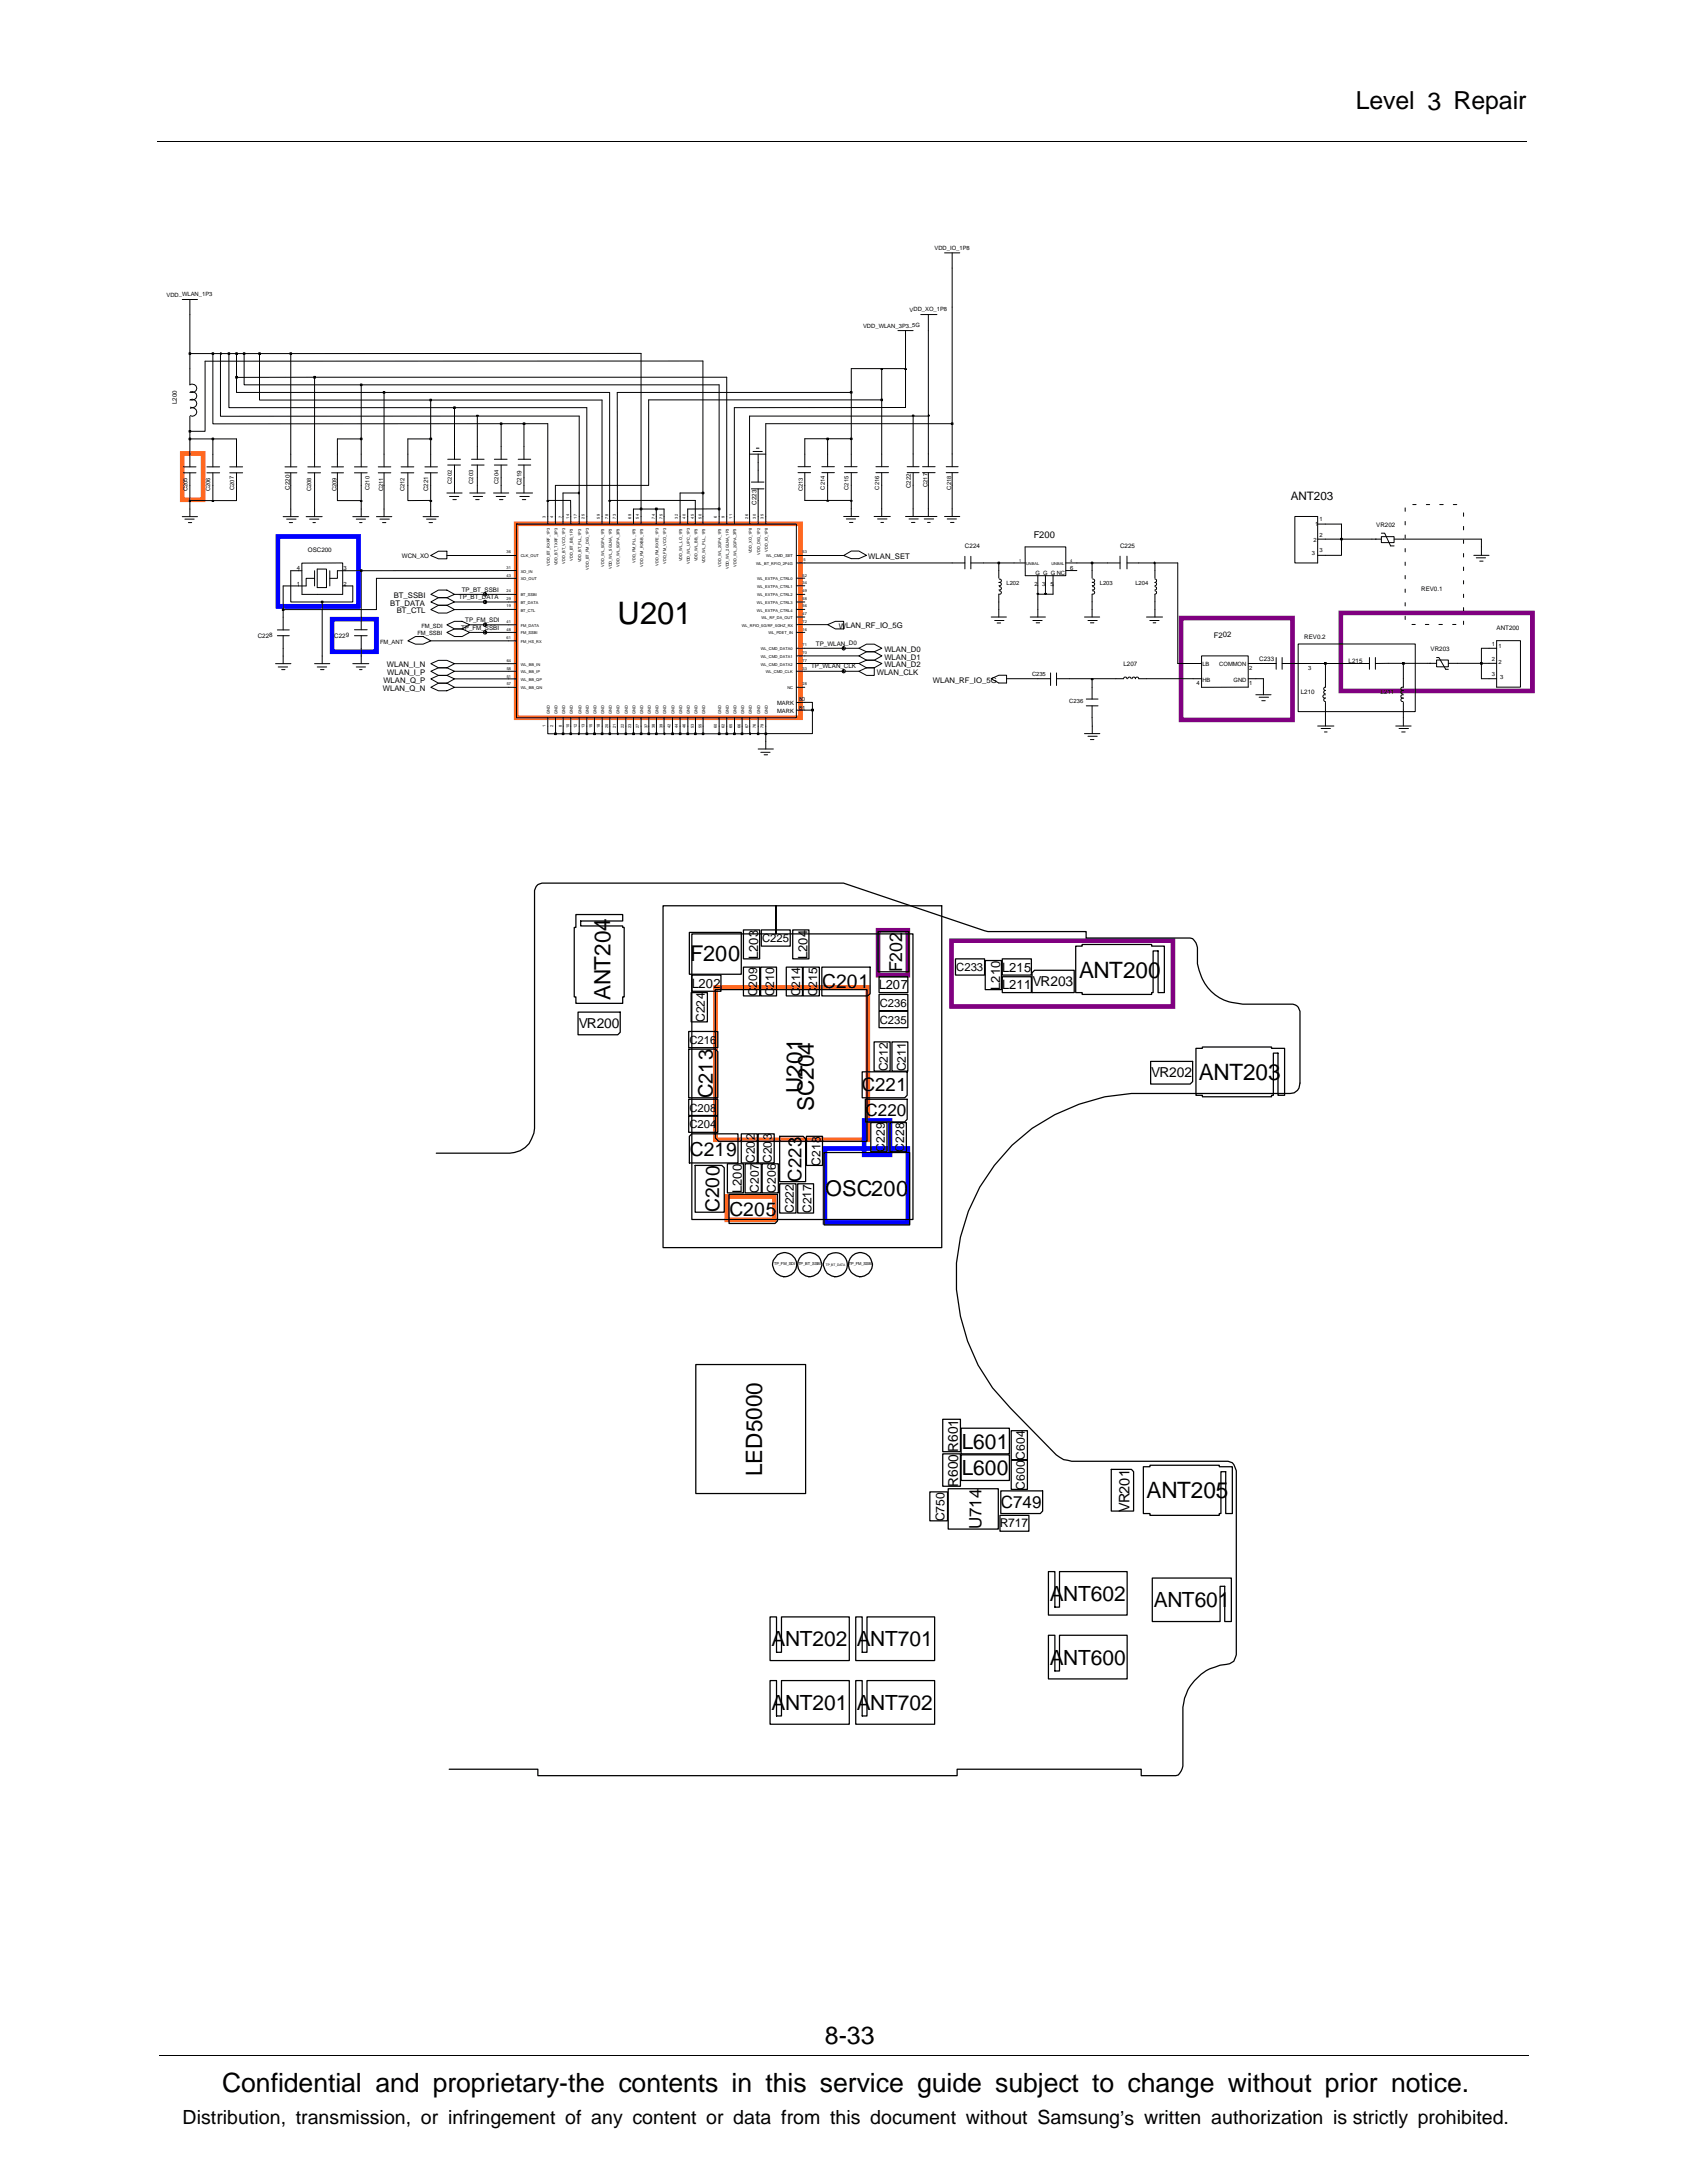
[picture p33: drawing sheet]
<svg xmlns="http://www.w3.org/2000/svg" width="216mm" height="279mm" viewBox="0 0 216 279" stroke-linecap="round" stroke-linejoin="round" font-family="sans-serif">
<defs><g id="words">
<text font-size="4" x="79" y="79.9">U201</text>
<text font-size="3.4" x="28.4" y="267.7">Confidential and proprietary-the contents in this service guide subject to change without prior notice.</text>
<g font-size="3.2">
<text x="173.5" y="14">Level 3 Repair</text>
<text x="105.6" y="261.6">8-33</text>
</g>
<g font-size="2.9">
<text x="138.1" y="125.1">ANT200</text>
<text x="78.1" y="128" transform="rotate(-90 78.1 128)">ANT204</text>
<text x="102.7" y="139.9" transform="rotate(-90 102.7 139.9)">U201</text>
<text x="104.2" y="142.2" transform="rotate(-90 104.2 142.2)">SC204</text>
<text x="153.4" y="138.2">ANT203</text>
<text x="97.5" y="188.9" transform="rotate(-90 97.5 188.9)">LED5000</text>
<text x="146.7" y="191.8">ANT205</text>
</g>
<g font-size="2.8">
<text x="88.3" y="122.9">F200</text>
<text x="105.6" y="153.1">OSC200</text>
</g>
<g font-size="2.7">
<text x="123.1" y="185.4">L601</text>
<text x="123.1" y="188.8">L600</text>
<text x="134.3" y="204.9">ANT602</text>
<text x="147.7" y="205.7">ANT601</text>
<text x="98.7" y="210.7">ANT202</text>
<text x="109.7" y="210.7">ANT701</text>
<text x="134.3" y="213.1">ANT600</text>
<text x="98.7" y="218.8">ANT201</text>
<text x="109.7" y="218.8">ANT702</text>
</g>
<text font-size="2.6" x="91.2" y="140.6" transform="rotate(-90 91.2 140.6)">C213</text>
<g font-size="2.5">
<text x="105.2" y="126.5">C201</text>
<text x="88.3" y="147.9">C219</text>
<text x="92.1" y="155.2" transform="rotate(-90 92.1 155.2)">C200</text>
<text x="93.3" y="155.6">C205</text>
<text x="23.4" y="271.9">Distribution, transmission, or infringement of any content or data from this document without Samsung’s written authorization is strictly prohibited.</text>
</g>
<g font-size="2.4">
<text x="110.3" y="139.6">C221</text>
<text x="102.6" y="151.2" transform="rotate(-90 102.6 151.2)">C223</text>
</g>
<text font-size="2.3" x="115.5" y="124.4" transform="rotate(-90 115.5 124.4)">F202</text>
<g font-size="2.2">
<text x="110.8" y="142.9">C220</text>
<text x="125.6" y="195.7" transform="rotate(-90 125.6 195.7)">U714</text>
<text x="128.1" y="193">C749</text>
</g>
<text font-size="1.9" x="144.6" y="193.5" transform="rotate(-90 144.6 193.5)">VR201</text>
<g font-size="1.8">
<text x="74.1" y="131.6">VR200</text>
<text x="132.1" y="126.2">VR203</text>
<text x="147.3" y="137.9">VR202</text>
<text x="122.6" y="185.8" transform="rotate(-90 122.6 185.8)">R601</text>
<text x="122.6" y="190.3" transform="rotate(-90 122.6 190.3)">R600</text>
</g>
<g font-size="1.7">
<text x="97" y="122.7" transform="rotate(-90 97 122.7)">L203</text>
<text x="103.3" y="122.7" transform="rotate(-90 103.3 122.7)">L204</text>
<text x="128.3" y="124.4">L215</text>
<text x="88.5" y="126.4">L202</text>
<text x="112.5" y="126.6">L207</text>
<text x="128" y="126.7" transform="rotate(-90 128 126.7)">L210</text>
<text x="128.3" y="126.6">L211</text>
<text x="95" y="152.7" transform="rotate(-90 95 152.7)">L200</text>
</g>
<g font-size="1.6">
<text x="90.2" y="130.8" transform="rotate(-90 90.2 130.8)">C224</text>
<text x="96.9" y="126.4" transform="rotate(-90 96.9 126.4)">209</text>
<text x="96.9" y="127.5" transform="rotate(-90 96.9 127.5)">C</text>
<text x="99.1" y="126.4" transform="rotate(-90 99.1 126.4)">210</text>
<text x="99.1" y="127.5" transform="rotate(-90 99.1 127.5)">C</text>
<text x="102.4" y="126.4" transform="rotate(-90 102.4 126.4)">214</text>
<text x="102.4" y="127.5" transform="rotate(-90 102.4 127.5)">C</text>
<text x="104.6" y="126.4" transform="rotate(-90 104.6 126.4)">215</text>
<text x="104.6" y="127.5" transform="rotate(-90 104.6 127.5)">C</text>
<text x="113.6" y="137.1" transform="rotate(-90 113.6 137.1)">C212</text>
<text x="115.9" y="137.1" transform="rotate(-90 115.9 137.1)">C211</text>
<text x="96.6" y="146" transform="rotate(-90 96.6 146)">2</text>
<text x="96.6" y="148.9" transform="rotate(-90 96.6 148.9)">C20</text>
<text x="98.8" y="146" transform="rotate(-90 98.8 146)">3</text>
<text x="98.8" y="148.9" transform="rotate(-90 98.8 148.9)">C20</text>
<text x="105" y="149.2" transform="rotate(-90 105 149.2)">C218</text>
<text x="113.2" y="147.4" transform="rotate(-90 113.2 147.4)">C229</text>
<text x="115.7" y="147.4" transform="rotate(-90 115.7 147.4)">C228</text>
<text x="97.1" y="152.7" transform="rotate(-90 97.1 152.7)">C207</text>
<text x="99.3" y="152.7" transform="rotate(-90 99.3 152.7)">C206</text>
<text x="101.6" y="155.3" transform="rotate(-90 101.6 155.3)">C222</text>
<text x="103.8" y="155.3" transform="rotate(-90 103.8 155.3)">C217</text>
<text x="131.2" y="186.8" transform="rotate(-90 131.2 186.8)">C604</text>
<text x="131.2" y="190.7" transform="rotate(-90 131.2 190.7)">C600</text>
<text x="120.9" y="194.7" transform="rotate(-90 120.9 194.7)">C750</text>
<text x="128" y="195.5">R717</text>
</g>
<text font-size="1.5" x="165.2" y="64">ANT203</text>
<g font-size="1.4">
<text x="97.5" y="120.6">C225</text>
<text x="122.4" y="124.3">C233</text>
<text x="112.6" y="131">C235</text>
<text x="112.6" y="128.8">C236</text>
<text x="88.2" y="133.6">C216</text>
<text x="88.2" y="142.3">C208</text>
<text x="88.2" y="144.4">C204</text>
</g>
<text font-size="1.2" x="132.3" y="68.9">F200</text>
<g font-size="1">
<text x="111.1" y="71.6">WLAN_SET</text>
<text x="49.9" y="77.5">BT_DATA</text>
<text x="50.4" y="76.6">BT_SSBI</text>
<text x="50.8" y="78.5">BT_CTL</text>
<text x="107.4" y="80.5">WLAN_RF_IO_5G</text>
<text x="113.2" y="83.5">WLAN_D0</text>
<text x="155.4" y="81.6">F202</text>
<text x="49" y="88.5">WLAN_Q_N</text>
<text x="49.1" y="87.4">WLAN_Q_P</text>
<text x="49.5" y="85.4">WLAN_I_N</text>
<text x="49.6" y="86.4">WLAN_I_P</text>
<text x="112.2" y="86.4">WLAN_CLK</text>
<text x="113.2" y="85.4">WLAN_D2</text>
<text x="113.2" y="84.5">WLAN_D1</text>
<text x="119.4" y="87.4">WLAN_RF_IO_5G</text>
</g>
<g font-size=".8">
<text x="22.6" y="51.8" transform="rotate(-90 22.6 51.8)">L200</text>
<text x="37.1" y="62.7" transform="rotate(-90 37.1 62.7)">C220</text>
<text x="54.8" y="62.9" transform="rotate(-90 54.8 62.9)">C221</text>
<text x="66.7" y="62.1" transform="rotate(-90 66.7 62.1)">C219</text>
<text x="96.8" y="64.6" transform="rotate(-90 96.8 64.6)">C223</text>
<text x="116.6" y="62.5" transform="rotate(-90 116.6 62.5)">C222</text>
<text x="39.4" y="70.7">OSC200</text>
<text x="51.4" y="71.5">WCN_XO</text>
<text x="123.5" y="70.1">C224</text>
<text x="143.4" y="70.1">C225</text>
<text x="176.1" y="67.4">VR202</text>
<text x="58.7" y="76.7">TP_BT_DATA</text>
<text x="59.1" y="75.7">TP_BT_SSBI</text>
<text x="181.9" y="75.6">REV0.1</text>
<text x="33" y="81.6">C228</text>
<text x="42.8" y="81.6">C229</text>
<text x="59" y="80.7">TP_FM_SSBI</text>
<text x="59.5" y="79.6">TP_FM_SDI</text>
<text x="104.4" y="82.6">TP_WLAN_D0</text>
<text x="166.9" y="81.8">REV0.2</text>
<text x="183.1" y="83.3">VR203</text>
<text x="191.5" y="80.6">ANT200</text>
<text x="103.8" y="85.5">TP_WLAN_CLK</text>
<text x="143.8" y="85.2">L207</text>
<text x="161.2" y="84.6">C233</text>
<text x="166.5" y="88.8">L210</text>
<text x="172.6" y="84.8">L215</text>
<text x="176.7" y="88.8">L211</text>
</g>
<g font-size=".7">
<text x="119.6" y="32">VDD_IO_1P8</text>
<text x="21.3" y="38">VDD_WLAN_1P3</text>
<text x="110.5" y="41.9">VDD_WLAN_3P3_5G</text>
<text x="116.4" y="39.9">VDD_XO_1P8</text>
<text x="24" y="62.9" transform="rotate(-90 24 62.9)">C205</text>
<text x="26.9" y="62.9" transform="rotate(-90 26.9 62.9)">C206</text>
<text x="30" y="62.7" transform="rotate(-90 30 62.7)">C207</text>
<text x="39.8" y="62.9" transform="rotate(-90 39.8 62.9)">C208</text>
<text x="43.1" y="62.9" transform="rotate(-90 43.1 62.9)">C209</text>
<text x="47.3" y="62.7" transform="rotate(-90 47.3 62.7)">C210</text>
<text x="49" y="62.9" transform="rotate(-90 49 62.9)">C211</text>
<text x="51.8" y="62.9" transform="rotate(-90 51.8 62.9)">C212</text>
<text x="57.8" y="61.9" transform="rotate(-90 57.8 61.9)">C202</text>
<text x="60.6" y="61.9" transform="rotate(-90 60.6 61.9)">C203</text>
<text x="63.8" y="61.9" transform="rotate(-90 63.8 61.9)">C204</text>
<text x="102.8" y="62.9" transform="rotate(-90 102.8 62.9)">C213</text>
<text x="105.6" y="62.7" transform="rotate(-90 105.6 62.7)">C214</text>
<text x="108.6" y="62.7" transform="rotate(-90 108.6 62.7)">C215</text>
<text x="112.5" y="62.7" transform="rotate(-90 112.5 62.7)">C216</text>
<text x="118.7" y="62.3" transform="rotate(-90 118.7 62.3)">C217</text>
<text x="121.7" y="62.7" transform="rotate(-90 121.7 62.7)">C218</text>
<text x="167.9" y="71.1">3</text>
<text x="168.1" y="69.3">2</text>
<text x="168.3" y="67.3">1</text>
<text x="168.9" y="70.6">3</text>
<text x="168.9" y="68.7">2</text>
<text x="168.9" y="66.7">1</text>
<text x="38" y="75">1</text>
<text x="38" y="72.9">4</text>
<text x="44" y="75">2</text>
<text x="44" y="72.9">3</text>
<text x="128.8" y="74.8">L202</text>
<text x="132.4" y="75">2</text>
<text x="132.5" y="73.6">G G G NC</text>
<text x="133.4" y="75">3</text>
<text x="134.5" y="75">5</text>
<text x="136.9" y="72.9">6</text>
<text x="140.7" y="74.8">L203</text>
<text x="145.3" y="74.8">L204</text>
<text x="48.6" y="82.4">FM_ANT</text>
<text x="53.4" y="81.3">FM_SSBI</text>
<text x="53.9" y="80.3">FM_SDI</text>
<text x="190.9" y="82.6">1</text>
<text x="191.8" y="83">1</text>
<text x="102.2" y="89.7">8</text>
<text x="102.6" y="89.7">0</text>
<text x="132.1" y="86.5">C235</text>
<text x="153.1" y="87.7">4</text>
<text x="153.9" y="87.2">HB</text>
<text x="153.9" y="85.3">LB</text>
<text x="156" y="85.3">COMMON</text>
<text x="157.9" y="87.2">GND</text>
<text x="159.9" y="85.8">2</text>
<text x="159.9" y="87.7">1</text>
<text x="167.4" y="85.8">3</text>
<text x="190.9" y="86.5">3</text>
<text x="190.9" y="84.6">2</text>
<text x="191.8" y="85">2</text>
<text x="192" y="87">3</text>
<text x="99.5" y="91.2">MARK</text>
<text x="99.5" y="90.3">MARK</text>
<text x="102.3" y="90.8">81</text>
<text x="136.8" y="90">C236</text>
</g>
<g font-size=".5">
<text x="64.8" y="70.8">36</text>
<text x="66.7" y="71.4">CLK_OUT</text>
<text x="69.8" y="66.3" transform="rotate(-90 69.8 66.3)">3</text>
<text x="70.8" y="66.3" transform="rotate(-90 70.8 66.3)">4</text>
<text x="71.9" y="66.3" transform="rotate(-90 71.9 66.3)">7</text>
<text x="72.9" y="66.4" transform="rotate(-90 72.9 66.4)">14</text>
<text x="73.3" y="71.8" transform="rotate(-90 73.3 71.8)">VDD_BT_BB_1P3</text>
<text x="73.8" y="66.4" transform="rotate(-90 73.8 66.4)">17</text>
<text x="74.4" y="72" transform="rotate(-90 74.4 72)">VDD_BT_PLL_1P3</text>
<text x="74.8" y="66.4" transform="rotate(-90 74.8 66.4)">25</text>
<text x="76.8" y="66.4" transform="rotate(-90 76.8 66.4)">59</text>
<text x="77.9" y="66.4" transform="rotate(-90 77.9 66.4)">78</text>
<text x="78.8" y="66.4" transform="rotate(-90 78.8 66.4)">73</text>
<text x="80.8" y="66.4" transform="rotate(-90 80.8 66.4)">69</text>
<text x="81.8" y="66.4" transform="rotate(-90 81.8 66.4)">54</text>
<text x="83.8" y="66.4" transform="rotate(-90 83.8 66.4)">74</text>
<text x="84.8" y="66.4" transform="rotate(-90 84.8 66.4)">75</text>
<text x="86.7" y="66.4" transform="rotate(-90 86.7 66.4)">32</text>
<text x="87.3" y="71.8" transform="rotate(-90 87.3 71.8)">VDD_WL_LO_1P3</text>
<text x="87.7" y="66.4" transform="rotate(-90 87.7 66.4)">40</text>
<text x="88.8" y="66.4" transform="rotate(-90 88.8 66.4)">45</text>
<text x="89.3" y="71.9" transform="rotate(-90 89.3 71.9)">VDD_WL_BB_1P3</text>
<text x="89.8" y="66.4" transform="rotate(-90 89.8 66.4)">50</text>
<text x="91.7" y="66.3" transform="rotate(-90 91.7 66.3)">6</text>
<text x="92.7" y="66.3" transform="rotate(-90 92.7 66.3)">9</text>
<text x="93.7" y="66.4" transform="rotate(-90 93.7 66.4)">11</text>
<text x="95.8" y="66.4" transform="rotate(-90 95.8 66.4)">26</text>
<text x="96.2" y="70.8" transform="rotate(-90 96.2 70.8)">VDD_XO_1P8</text>
<text x="96.7" y="66.4" transform="rotate(-90 96.7 66.4)">30</text>
<text x="97.3" y="71" transform="rotate(-90 97.3 71)">VDD_DIG_1P2</text>
<text x="97.7" y="66.4" transform="rotate(-90 97.7 66.4)">35</text>
<text x="98.1" y="71.4">WL_CMD_SET</text>
<text x="98.3" y="70.6" transform="rotate(-90 98.3 70.6)">VDD_IO_1P8</text>
<text x="102.7" y="70.8">63</text>
<text x="102.8" y="71.8">5</text>
<text x="130.5" y="71.9">1</text>
<text x="136.9" y="71.9">4</text>
<text x="64.8" y="76.8">29</text>
<text x="64.8" y="72.8">31</text>
<text x="64.8" y="77.7">19</text>
<text x="64.8" y="75.8">24</text>
<text x="64.8" y="73.8">43</text>
<text x="66.7" y="77.3">BT_DATA</text>
<text x="66.7" y="73.3">XO_IN</text>
<text x="66.7" y="76.3">BT_SSBI</text>
<text x="66.7" y="74.3">XO_OUT</text>
<text x="70.4" y="72.4" transform="rotate(-90 70.4 72.4)">VDD_BT_RXRF_1P3</text>
<text x="71.4" y="72.3" transform="rotate(-90 71.4 72.3)">VDD_BT_TXRF_3P3</text>
<text x="72.3" y="72.1" transform="rotate(-90 72.3 72.1)">VDD_BT_VCO_1P3</text>
<text x="75.4" y="72.9" transform="rotate(-90 75.4 72.9)">VDD_BT_FM_DIG_1P3</text>
<text x="77.3" y="72.5" transform="rotate(-90 77.3 72.5)">VDD_WL_5GPA_1P3</text>
<text x="78.3" y="72.8" transform="rotate(-90 78.3 72.8)">VDD_WL_5GLNA_1P3</text>
<text x="79.3" y="72.5" transform="rotate(-90 79.3 72.5)">VDD_WL_5GPA_3P3</text>
<text x="81.3" y="72.1" transform="rotate(-90 81.3 72.1)">VDD_FM_PLL_1P3</text>
<text x="82.3" y="72.5" transform="rotate(-90 82.3 72.5)">VDD_FM_RXBB_1P3</text>
<text x="84.3" y="72.4" transform="rotate(-90 84.3 72.4)">VDD_FM_RXFE_1P3</text>
<text x="85.2" y="72.2" transform="rotate(-90 85.2 72.2)">VDD_FM_VCO_1P3</text>
<text x="88.3" y="72.2" transform="rotate(-90 88.3 72.2)">VDD_WL_UPC_1P3</text>
<text x="90.2" y="72.1" transform="rotate(-90 90.2 72.1)">VDD_WL_PLL_1P3</text>
<text x="92.3" y="72.5" transform="rotate(-90 92.3 72.5)">VDD_WL_2GPA_1P3</text>
<text x="93.3" y="72.8" transform="rotate(-90 93.3 72.8)">VDD_WL_2GLNA_1P3</text>
<text x="94.3" y="72.5" transform="rotate(-90 94.3 72.5)">VDD_WL_2GPA_3P3</text>
<text x="96.8" y="72.3">WL_BT_RFIO_2P4G</text>
<text x="96.9" y="77.3">WL_EXTPA_CTRL3</text>
<text x="96.9" y="76.3">WL_EXTPA_CTRL2</text>
<text x="96.9" y="75.2">WL_EXTPA_CTRL1</text>
<text x="96.9" y="74.3">WL_EXTPA_CTRL0</text>
<text x="102.7" y="76.8">68</text>
<text x="102.7" y="77.7">56</text>
<text x="102.7" y="75.8">49</text>
<text x="102.7" y="74.8">34</text>
<text x="102.7" y="73.8">52</text>
<text x="131.3" y="72.3">UNBAL</text>
<text x="134.6" y="72.3">UNBAL</text>
<text x="64.8" y="79.8">41</text>
<text x="64.8" y="81.7">61</text>
<text x="64.8" y="80.7">48</text>
<text x="66.7" y="82.3">FM_HS_RX</text>
<text x="66.7" y="80.2">FM_DATA</text>
<text x="66.7" y="78.3">BT_CTL</text>
<text x="66.7" y="81.2">FM_SSBI</text>
<text x="94.9" y="80.2">WL_RFIO_5G/RF_5GHZ_RX</text>
<text x="96.9" y="78.3">WL_EXTPA_CTRL4</text>
<text x="97.4" y="83.2">WL_CMD_DATA0</text>
<text x="97.5" y="79.2">WL_RF_DA_OUT</text>
<text x="98.3" y="81.2">WL_PDET_IN</text>
<text x="102.7" y="80.8">16</text>
<text x="102.7" y="83.7">70</text>
<text x="102.7" y="78.7">47</text>
<text x="102.7" y="79.8">72</text>
<text x="102.7" y="82.7">71</text>
<text x="64.9" y="84.8">64</text>
<text x="64.9" y="87.7">57</text>
<text x="64.9" y="86.7">51</text>
<text x="64.9" y="85.7">58</text>
<text x="66.7" y="85.2">WL_BB_IN</text>
<text x="66.7" y="88.2">WL_BB_QN</text>
<text x="66.7" y="87.1">WL_BB_QP</text>
<text x="66.7" y="86.2">WL_BB_IP</text>
<text x="97.4" y="85.2">WL_CMD_DATA2</text>
<text x="97.4" y="84.2">WL_CMD_DATA1</text>
<text x="98" y="86.2">WL_CMD_CLK</text>
<text x="100.8" y="88.2">NC</text>
<text x="102.7" y="87.7">28</text>
<text x="102.7" y="85.7">33</text>
<text x="102.7" y="84.8">77</text>
<text x="69.8" y="93.1" transform="rotate(-90 69.8 93.1)">1</text>
<text x="70.4" y="91.4" transform="rotate(-90 70.4 91.4)">GND</text>
<text x="70.8" y="93.1" transform="rotate(-90 70.8 93.1)">2</text>
<text x="71.4" y="91.4" transform="rotate(-90 71.4 91.4)">GND</text>
<text x="71.9" y="93.1" transform="rotate(-90 71.9 93.1)">8</text>
<text x="72.3" y="91.4" transform="rotate(-90 72.3 91.4)">GND</text>
<text x="72.9" y="93.2" transform="rotate(-90 72.9 93.2)">10</text>
<text x="73.3" y="91.4" transform="rotate(-90 73.3 91.4)">GND</text>
<text x="73.8" y="93.2" transform="rotate(-90 73.8 93.2)">12</text>
<text x="74.4" y="91.4" transform="rotate(-90 74.4 91.4)">GND</text>
<text x="74.8" y="93.2" transform="rotate(-90 74.8 93.2)">13</text>
<text x="75.4" y="91.4" transform="rotate(-90 75.4 91.4)">GND</text>
<text x="75.8" y="93.2" transform="rotate(-90 75.8 93.2)">15</text>
<text x="76.3" y="91.4" transform="rotate(-90 76.3 91.4)">GND</text>
<text x="76.8" y="93.2" transform="rotate(-90 76.8 93.2)">18</text>
<text x="77.3" y="91.4" transform="rotate(-90 77.3 91.4)">GND</text>
<text x="77.9" y="93.2" transform="rotate(-90 77.9 93.2)">20</text>
<text x="78.3" y="91.4" transform="rotate(-90 78.3 91.4)">GND</text>
<text x="78.8" y="93.2" transform="rotate(-90 78.8 93.2)">21</text>
<text x="79.3" y="91.4" transform="rotate(-90 79.3 91.4)">GND</text>
<text x="79.8" y="93.2" transform="rotate(-90 79.8 93.2)">22</text>
<text x="80.4" y="91.4" transform="rotate(-90 80.4 91.4)">GND</text>
<text x="80.8" y="93.2" transform="rotate(-90 80.8 93.2)">23</text>
<text x="81.3" y="91.4" transform="rotate(-90 81.3 91.4)">GND</text>
<text x="81.8" y="93.2" transform="rotate(-90 81.8 93.2)">27</text>
<text x="82.3" y="91.4" transform="rotate(-90 82.3 91.4)">GND</text>
<text x="82.8" y="93.2" transform="rotate(-90 82.8 93.2)">37</text>
<text x="83.3" y="91.4" transform="rotate(-90 83.3 91.4)">GND</text>
<text x="83.8" y="93.2" transform="rotate(-90 83.8 93.2)">38</text>
<text x="84.3" y="91.4" transform="rotate(-90 84.3 91.4)">GND</text>
<text x="84.8" y="93.2" transform="rotate(-90 84.8 93.2)">39</text>
<text x="85.2" y="91.4" transform="rotate(-90 85.2 91.4)">GND</text>
<text x="85.8" y="93.2" transform="rotate(-90 85.8 93.2)">42</text>
<text x="86.3" y="91.4" transform="rotate(-90 86.3 91.4)">GND</text>
<text x="86.8" y="93.2" transform="rotate(-90 86.8 93.2)">44</text>
<text x="87.3" y="91.4" transform="rotate(-90 87.3 91.4)">GND</text>
<text x="87.7" y="93.2" transform="rotate(-90 87.7 93.2)">46</text>
<text x="88.3" y="91.4" transform="rotate(-90 88.3 91.4)">GND</text>
<text x="88.8" y="93.2" transform="rotate(-90 88.8 93.2)">53</text>
<text x="89.3" y="91.4" transform="rotate(-90 89.3 91.4)">GND</text>
<text x="89.8" y="93.2" transform="rotate(-90 89.8 93.2)">55</text>
<text x="90.2" y="91.4" transform="rotate(-90 90.2 91.4)">GND</text>
<text x="91.8" y="93.2" transform="rotate(-90 91.8 93.2)">60</text>
<text x="92.3" y="91.4" transform="rotate(-90 92.3 91.4)">GND</text>
<text x="92.7" y="93.2" transform="rotate(-90 92.7 93.2)">62</text>
<text x="93.3" y="91.4" transform="rotate(-90 93.3 91.4)">GND</text>
<text x="93.7" y="93.2" transform="rotate(-90 93.7 93.2)">65</text>
<text x="94.3" y="91.4" transform="rotate(-90 94.3 91.4)">GND</text>
<text x="94.8" y="93.2" transform="rotate(-90 94.8 93.2)">66</text>
<text x="95.2" y="91.4" transform="rotate(-90 95.2 91.4)">GND</text>
<text x="95.8" y="93.2" transform="rotate(-90 95.8 93.2)">67</text>
<text x="96.2" y="91.4" transform="rotate(-90 96.2 91.4)">GND</text>
<text x="96.7" y="93.2" transform="rotate(-90 96.7 93.2)">76</text>
<text x="97.3" y="91.4" transform="rotate(-90 97.3 91.4)">GND</text>
<text x="97.7" y="93.2" transform="rotate(-90 97.7 93.2)">79</text>
<text x="98.3" y="91.4" transform="rotate(-90 98.3 91.4)">GND</text>
<text x="99.1" y="162">TP_FM_SDI</text>
<text x="102.2" y="162">TP_BT_SSBI</text>
<text x="108.6" y="162">TP_FM_SSBI</text>
</g>
<text font-size=".4" x="105.7" y="162">TP_BT_DATA</text>
</g></defs>
<g fill="none" stroke="#000" stroke-width=".13">
<path d="M20.2 18.1h175.3M23.3 38.3h2M24.3 38.3v11a.55 .55 0 0 1 .9 .4 .55 .55 0 0 1-.8 .5M120.9 32.4h1.9M121.9 32.4v27.3M23.4 59.8h1.7M24.2 56.1h.2v.2h-.2zM24.2 55.1h.2v.2h-.2zM24.2 45.1h.2v.3h-.2zM24.3 55.2h1.9v-9h63.8v20.9M24.3 56.2h6v3.6M24.3 45.3l57.7-.1v21.9"/>
<path d="M24.3 53.3v6.5M24.3 51.2a.55 .55 0 0 1 .9 .4 .55 .55 0 0 1-.8 .5M24.3 50.2a.55 .55 0 0 1 .9 .4 .55 .55 0 0 1-.8 .5M24.4 52.3a.54 .54 0 0 1 .8 .4 .54 .54 0 0 1-.8 .5M26.5 59.8h1.6M27.1 56.1h.2v.2h-.2zM27.1 45.1h.2v.3h-.2zM27.2 56.2v3.6M27.2 45.3v9l36.9-.1M28.2 45.3v8h32.9M28.2 45.1h.1v.3h-.1zM29.2 45.1h.2v.3h-.2z"/>
<path d="M29.3 45.3v6.9h28.9M29.4 59.8h1.7M30.2 48.2h.2v.2h-.2zM30.2 45.1h.2v.3h-.2zM30.3 48.3v1.9h18.8M30.3 45.3v3M30.3 48.3h62.7v18.8M31.1 45.1h.2v.3h-.2zM31.2 45.3v4h15M33.1 45.1h.2v.3h-.2zM33.2 45.3v5.9h21.9M36.5 59.8h1.5"/>
<path d="M37.1 45.1h.2v.3h-.2zM37.2 45.3v14.5M39.4 59.8h1.6M40.2 48.2h.2v.2h-.2zM40.3 48.3v11.5M42.4 59.8h1.6M45.4 59.8h1.6M46.1 56.1h.2v.2h-.2zM46.1 49.1h.2v.3h-.2zM46.2 56.2h-3v3.6M46.2 49.3v10.5M46.2 49.3h45.8v15.8l-4 .1v1.9"/>
<path d="M48.4 59.8h1.6M49 50.1h.3v.2h-.3zM49.1 50.2v9.6M49.1 50.2h28.9v16.9M51.3 59.8h1.7M54.4 59.8h1.6M55 56.1h.2v.2h-.2zM55 51.1h.2v.2h-.2zM55.1 51.2v8.6M55.1 51.2h21.9v15.9M55.1 56.2h-2.9v3.6M57.3 58.8h1.6"/>
<path d="M57.3 59.5h1.6M58.1 52.1h.2v.2h-.2zM58.2 52.2v6.6M58.2 52.2h16.9v14.9M58.2 59.5v3.6M60.3 59.5h1.7M60.3 58.8h1.7M61 53.1h.2v.2h-.2zM61.1 53.3v5.5M61.1 53.3h13v13.8M61.1 59.5v3.6M63.3 58.8h1.6"/>
<path d="M63.3 59.5h1.6M64 54.1h.2v.2h-.2zM64.1 54.2v4.6M64.1 54.2h6v12.9M64.1 59.5v3.6M66.3 58.8h1.6M66.3 59.5h1.6M67 54.1h.2v.2h-.2zM67.1 54.2v4.6M67.1 59.5v3.6M95.9 58.1h2.1M96.4 57.8h1.2"/>
<path d="M96.8 57.4h.3M97 58.1v3.6M102.1 59.7h1.6M105.2 59.7h1.6M105.8 56.1h.2v.2h-.2zM105.9 56.2v3.5M108.1 59.7h1.6M108.8 50.1h.3v.2h-.3zM108.8 56.1h.3v.2h-.3zM108.9 56.2h-5.9v3.5M108.9 50.2h-29.9v16.9M112.1 59.7h1.6"/>
<path d="M112.7 51.1h.2v.2h-.2zM112.7 47.2h.2v.1h-.2zM112.8 47.2v12.5M112.8 51.2h-29.8v10.9h-11.9v5M114.9 42.3h2M115.8 47.2h.2v.1h-.2zM115.9 47.2h-7v12.5M115.9 47.2v5h-21.9v14.9M115.9 42.3v4.9M116.1 59.7h1.5M116.8 53.1h.2v.2h-.2zM116.9 53.3v6.4"/>
<path d="M117.8 40.3h2.1M118.1 59.7h1.6M118.8 42.3v11v-.2h.1v.2h-.1zM118.8 40.3v2M118.8 59.7v-6.4h-22.9v13.8M121.1 59.7h1.5M121.8 54.1h.2v.2h-.2zM121.9 54.2h-23.9v12.9M23.3 66.1h2M23.4 60.5h1.7M23.7 66.4h1.1M24.1 66.9h.4"/>
<path d="M24.2 64.1h.2v.1h-.2zM24.3 60.5v5.6M26.5 60.5h1.6M27.1 64.1h.2v.1h-.2zM27.2 60.5v3.6M29.4 60.5h1.7M30.3 60.5v3.6h-6M36.1 77.9h.3v.2h-.3zM36.2 66.1h2M36.5 60.5h1.5M36.7 66.4h1.2M37 66.9h.4"/>
<path d="M37.2 60.5v5.6M38.6 72.1h5.3v4h-5.2zM38.6 73h-1.4v4h4M39.2 66.1h2M39.4 60.5h1.6M39.6 66.4h1.2M40 66.9h.4M40.3 73v2M40.3 74h-1.1v1h-3v5.6M40.3 60.5v5.6M40.6 72.8h1.2v2.4h-1.2zM41.1 76.9h.2v.3h-.2z"/>
<path d="M41.2 77v7.9M42.2 73v2M42.4 60.5h1.6M43.2 60.5v3.6h3M43.9 75h1.2v2h-3.9M45.1 66.1h2.1M45.4 60.5h1.6M45.6 66.4h1.2M46 66.9h.3M46.1 72.9h.2v.3h-.2zM46.1 64.1h.2v.1h-.2zM46.2 73v7.6"/>
<path d="M46.2 60.5v5.6M48.2 66.1h1.9M48.4 60.5h1.6M48.6 66.4h1.2M49 66.9h.4M49.1 60.5v5.6M51.3 60.5h1.7M52.2 60.5v3.6h2.9M54.1 66.1h2M54.4 60.5h1.6M54.6 66.4h1.2M54.9 66.9h.5"/>
<path d="M55 64.1h.2v.1h-.2zM55.1 71.1l1-.6h1.1v1h-1.1zM55.1 60.5v5.6M55.1 77l1-.5h1.1l1 .5-1 .5h-1.1zM55.1 78l1-.5h1.1l1 .5-1 .5h-1.1zM55.1 76.1l1-.6h1.1l1 .6-1 .4h-1.1zM57.2 71.1h8.9M57.2 63.1h1.9M57.2 80l1-.5h.9l1 .5-1 .5h-.9zM57.5 63.5h1.2M58 63.9h.4M58.2 76.1h3.9"/>
<path d="M60.1 80h6M60.1 63.1h2M60.6 63.5h1.2M60.9 63.9h.4M62.1 79.9h.1v.2h-.1zM62.1 76.9h.1v.3h-.1zM62.1 76h.1v.1h-.1h3h-3zM63.2 63.1h1.9M63.5 63.5h1.2M63.9 63.9h.5M65.1 76.1h1M66.1 63.1h2.1"/>
<path d="M66.1 73h-22.9v1h-1M66.1 74h-17.9v4h-12M66.1 67.1h35.8v24.8h-35.8zM66.1 67.1h.1M66.1 78h-7.9M66.1 77h-7.9M66.5 63.5h1.2M66.8 63.9h.5M70 64.1h.2v.1h-.2zM70.1 64.1h2.9v3M74 63h.1v.2h-.1zM74.1 63.1h-2v4"/>
<path d="M77.9 64.1h.2v.1h-.2zM78 64.1h11v3M81.1 67.1v-1.9h3.9v1.9M81.9 65h.2v.3h-.2zM83.9 65h.2v.3h-.2zM84 65.2v1.9M89.9 63h.2v.2h-.2zM90 63.1h-3v4M91.9 65h.2v.3h-.2zM92 65.1v1M92 66.1v1M96.2 62.6h1.6"/>
<path d="M96.2 61.7h1.6M97 62.6v4.5M101.9 77h1.1M101.9 75h1.1M101.9 79h1.1M101.9 72.1h21.6M101.9 78h1.1M101.9 76.1h1.1M101.9 74h1.1M101.9 79.9h4M102.1 60.5h1.6M103 60.5v3.6h5.9"/>
<path d="M105.2 60.5h1.6M105.8 64.1h.2v.1h-.2zM105.9 79.9l1-.4h1.1v1h-1.1zM105.9 60.5v3.6M108 71.1l.9-.6h1l1 .6-1 .4h-1zM108 71.1h-6.1M108 66.1h1.9M108.1 60.5h1.6M108.3 66.4h1.2M108.7 66.9h.5M108.8 64.1h.3v.1h-.3zM108.9 60.5v5.6"/>
<path d="M111.9 66.1h2M112.1 60.5h1.6M112.3 66.4h1.2M112.7 66.9h.4M112.8 60.5v5.6M116.1 60.5h1.5M116.3 66.4h1.2M116.6 66.9h.5M116.9 60.5v5.6M118.1 60.5h1.6M118.3 66.4h1.2M118.7 66.9h.3"/>
<path d="M118.8 60.5v5.6M119.9 66.1h-4M120.9 66.1h1.9M121.1 60.5h1.5M121.2 66.4h1.2M121.6 66.9h.5M121.9 60.5v5.6M123.5 71.2v1.6M124.2 71.2v1.6M126.9 79h1.9M127.3 79.4h1.2M127.6 79.7h.5"/>
<path d="M127.7 71.9h.2v.3h-.2zM127.8 72.1v1.9M127.8 76.1v2.9M127.8 74.5l.3 .1 .1 .1-.1 .2-.3 .1M127.9 74.1h.2l.1 .2-.1 .2h-.3M127.9 75.1h.2l.1 .2-.1 .2h-.3M127.9 75.6a.22 .22 0 0 1 .2 .2 .22 .22 0 0 1-.2 .3l-.1-.1M131.2 70h5.2v3.7h-5.2zM131.2 72.1h-7M131.8 79h2M132.2 79.4h1.2M132.6 79.7h.5"/>
<path d="M132.7 75.9h.2v.2h-.2zM132.8 73.7v5.3M133.7 75.9h.2v.2h-.2zM133.8 73.7v2.4M134.8 73.7v2.4h-2M136.4 73h1.4M138.8 79h1.9M139.2 79.4h1.2M139.6 79.7h.4M139.7 71.9h.2v.3h-.2zM139.8 72.1v1.9M139.8 76.1v2.9"/>
<path d="M139.8 74.5l.2 .1 .1 .1-.1 .2h-.2M139.8 74.1h.1a.22 .22 0 0 1 .2 .2 .22 .22 0 0 1-.1 .2h-.2M139.8 75.1h.1a.22 .22 0 0 1 .2 .1 .22 .22 0 0 1-.1 .3h-.2M139.8 75.6h.1a.22 .22 0 0 1 .2 .2 .22 .22 0 0 1-.1 .2h-.2M143.3 72.1h-6.9M143.3 71.2v1.6M144.2 72.1h6.5v12.8h3.1M144.2 71.2v1.6M146.7 79h2.1M147.2 79.4h1.1M147.6 79.7h.3M147.7 71.9h.1v.3h-.1z"/>
<path d="M147.8 74.1h.1a.23 .23 0 0 1 .1 .3 .23 .23 0 0 1-.2 .1h.1l.1 .2v.2l-.2 .1M147.8 75.1l.2 .2v.1l-.2 .1M147.8 75.6l.2 .1v.1l-.2 .3v2.9M147.8 72.1v1.9M165.7 66.1h2.9v6h-2.9zM168.6 69h8.2M168.6 67.1h3.1v4h-3.1M171.6 68.9h.2v.2h-.2zM176.8 68.2h.4l.8 1.7h.4M176.8 68.7h1.6v.7h-1.6zM178.4 69h11.2v2.1M179.8 65v.4"/>
<path d="M179.8 66.7v.5M179.8 68.5v.4M179.8 70.2v.4M179.8 71.9v.5M179.8 73.7v.4M179.8 75.4v.4M179.8 77.1v.5M179.8 78.9v.4M180.7 79.9h.4M180.8 64.6h.4M182.4 79.9h.5M182.5 64.6h.5"/>
<path d="M184.1 79.9h.5M184.3 64.6h.4M185.9 79.9h.4M186 64.6h.4M187.3 65.6v.5M187.3 67.4v.4M187.3 69.1v.5M187.3 70.8v.5M187.3 72.6v.4M187.3 74.3v.4M187.3 76.1v.4M187.3 77.8v.4"/>
<path d="M187.3 79.5v.4M188.6 71.1h2M188.9 71.4h1.2M189.4 71.8h.4M35.3 84.9h1.9M35.5 81.4h1.5M35.5 80.6h1.5M35.6 85.4h1.2M36 85.7h.5M36.2 81.4v3.5M40.3 84.9h1.9M40.6 85.4h1.2"/>
<path d="M41 85.7h.5M45.1 84.9h2.1M45.4 81.4h1.6M45.4 80.6h1.6M45.6 85.4h1.2M46 85.7h.3M46.2 81.4v3.5M52.2 82l1-.5h.9l1 .5-1 .4h-.9zM55.1 85.9l1-.4h1.1l1 .4-1 .5h-1.1zM55.1 88l1-.6h1.1l1 .6-1 .4h-1.1zM55.1 82h11M55.1 84.9l1-.4h1.1l1 .4-1 .6h-1.1z"/>
<path d="M55.1 86.9l1-.5h1.1l1 .5-1 .5h-1.1zM57.2 80.9l1-.4h.9l1 .4-1 .6h-.9zM58.2 84.9h7.9M58.2 88h7.9M58.2 85.9h7.9M58.2 86.9h7.9M60.1 80.9h6M62.1 80.8h.1v.2h-.1zM70.1 91.9v2h1M71 93.8h.2v.2h-.2zM71.1 93.9h23.9M71.1 91.9v2"/>
<path d="M71.9 93.8h.3v.2h-.3zM72.1 91.9v2M72.9 93.8h.3v.2h-.3zM73 91.9v2M74 93.8h.1v.2h-.1zM74.1 91.9v2M75 93.8h.2v.2h-.2zM75.1 91.9v2M76 93.8h.2v.2h-.2zM76.1 91.9v2M76.9 93.8h.3v.2h-.3zM77.1 91.9v2"/>
<path d="M77.9 93.8h.2v.2h-.2zM78 91.9v2M79 93.8h.1v.2h-.1zM79 91.9v2M80 93.8h.2v.2h-.2zM80.1 91.9v2M81 93.8h.2v.2h-.2zM81.1 91.9v2M81.9 93.8h.3v.2h-.3zM82 91.9l.1 2M82.9 93.8h.2v.2h-.2zM83 91.9v2"/>
<path d="M83.9 93.8h.2v.2h-.2zM84 91.9v2M85 93.8h.1v.2h-.1zM85 91.9v2M86 93.8h.2v.2h-.2zM86.1 91.9v2M86.9 93.8h.3v.2h-.3zM87 91.9v2M87.9 93.8h.2v.2h-.2zM88 91.9v2M88.9 93.8h.2v.2h-.2zM89 91.9v2"/>
<path d="M89.9 93.8h.2v.2h-.2zM90 91.9v2M91.9 93.8h.3v.2h-.3zM92 91.9v2M92.9 93.8h.2v.2h-.2zM93 91.9v2M93.9 93.8h.2v.2h-.2zM94 91.9v2M94.8 93.8h.3v.2h-.3zM95 91.9v2M95.9 93.9h-.9M95.9 93.8h.2v.2h-.2z"/>
<path d="M95.9 91.9v2M96.9 93.8h.2v.2h-.2zM97 95.9h2M97 91.9v2M97.4 96.3h1.2M97.8 96.6h.4M97.9 93.8h.2v.2h-.2zM98 91.9v4M101.9 80.9h1.1M101.9 85.9h8M101.9 83.9h8M101.9 83h8"/>
<path d="M101.9 84.9h8M101.9 90.9h2.1M101.9 89.9h2.1v1M101.9 88h1.1M103.9 90.8h.2v.2h-.2zM104 90.9v3h-8.1M107.9 85.8h.1v.2h-.1zM107.9 82.9h.1v.2h-.1zM109.9 83.9l1-.5h1l1 .5-1 .6h-1zM109.9 83l1-.6h1l1 .6-1 .4h-1zM110.9 85.5l-1 .4 1 .5h1v-.9M110.9 85.5h1"/>
<path d="M110.9 85.5l-1-.6 1-.4h1l1 .4-1 .6M126.9 86.9l.9-.5h1v1h-1zM128.8 86.9h5.7M134.5 86.1v1.6M135.2 86.1v1.6M138.8 93.9h2M139 89.5h1.5M139 90.3h1.5M139.2 94.2h1.2M139.6 94.7h.4M139.7 86.9h.2v.1h-.2zM139.8 86.9v2.6"/>
<path d="M139.8 90.3v3.6M144.2 86.9l-.2-.2h-.1l-.1 .2h-8.6M144.3 86.9a.22 .22 0 0 1 .2-.2 .22 .22 0 0 1 .3 .2M144.9 86.9a.21 .21 0 0 1 .2-.2 .21 .21 0 0 1 .2 .2 .21 .21 0 0 1 .2-.2 .21 .21 0 0 1 .2 .2h8.1M153.8 83.9h5.9v4l-5.9 .1zM159.7 86.9h2v2M160.7 88.9h2M161.1 89.2h1.2M161.5 89.7h.4M163.3 84.9h-3.6M163.3 84.2v1.5M164.1 84.2v1.5"/>
<path d="M166.1 82.4h15v8.7h-15zM168.6 92.9h2.1M169.1 93.2h1.2M169.5 93.7h.3M169.5 84.8h.2v.2h-.2zM169.6 88.9a.22 .22 0 0 0-.3 .2 .22 .22 0 0 0 .3 .2M169.6 84.9v3a.22 .22 0 0 0-.2 .2 .22 .22 0 0 0 .1 .2l.1 .1-.2 .1a.22 .22 0 0 0 .2 .3M169.6 89.3a.24 .24 0 0 0-.2 .2 .24 .24 0 0 0 .1 .3h.1M169.6 89.9v3M175.3 84.9h-11.2M175.3 84.2v1.5M176 84.2v1.5"/>
<path d="M178.6 92.9h2M179 93.2h1.3M179.4 93.7h.4M179.5 84.8h.2v.2h-.2zM179.6 84.9v3.1a.22 .22 0 0 0-.3 .2 .22 .22 0 0 0 .3 .1M179.6 89.4a.22 .22 0 0 0-.3 .2 .22 .22 0 0 0 .3 .2M179.6 88.4a.22 .22 0 0 0-.3 .1 .22 .22 0 0 0 .2 .3h.1M179.6 88.9a.22 .22 0 0 0-.3 .2 .22 .22 0 0 0 .3 .2M179.6 89.9v3M183.9 84.2h.2l.9 1.5h.4M183.9 84.5h1.5v.8h-1.5zM183.9 84.9h-7.9"/>
<path d="M185.4 84.9h6.1M189.5 84.8h.2v.2h-.2zM191.5 82h3.1v5.9h-3.1zM191.5 83h-1.9v3.9h1.9M20.4 263h175.3"/>
<circle cx="62.1" cy="77" r=".21"/>
<circle cx="62.1" cy="76.1" r=".21"/>
<circle cx="62.1" cy="80" r=".22"/>
<circle cx="62.1" cy="80.9" r=".22"/>
<circle cx="108" cy="83" r=".2"/>
<circle cx="108" cy="85.9" r=".22"/>
</g>
<path d="M151.2 79.1h14.2v13h-14.2zM171.6 78.4h24.5v10h-24.5zM112.4 119.1h3.8v5.7h-3.8zM121.8 120.4h28.3v8.4h-28.3z" fill="none" stroke="#800080" stroke-width=".59"/>
<path d="M23.3 58h2.7v6h-2.7zM66.1 67h36.3v24.9h-36.3zM91.6 126.4h19.5v19.5h-19.5zM93 153.1h6.1v3h-6.1z" fill="none" stroke="#ff6820" stroke-width=".59"/>
<path d="M35.6 68.7h10.3v8.9h-10.3zM42.5 79.2h5.7v4.2h-5.7zM105.6 147h10.6v9.5h-10.6zM110.6 143.4h3.3v4.4h-3.3z" fill="none" stroke="#00f" stroke-width=".59"/>
<g fill="#000">
<path d="M24.2 56.1h.2v.2h-.2zM24.2 55.1h.2v.2h-.2zM24.2 45.1h.2v.3h-.2zM27.1 56.1h.2v.2h-.2zM27.1 45.1h.2v.3h-.2zM28.2 45.1h.1v.3h-.1zM29.2 45.1h.2v.3h-.2zM30.2 48.2h.2v.2h-.2zM30.2 45.1h.2v.3h-.2zM31.1 45.1h.2v.3h-.2zM33.1 45.1h.2v.3h-.2zM37.1 45.1h.2v.3h-.2z"/>
<path d="M40.2 48.2h.2v.2h-.2zM46.1 56.1h.2v.2h-.2zM46.1 49.1h.2v.3h-.2zM49 50.1h.3v.2h-.3zM55 56.1h.2v.2h-.2zM55 51.1h.2v.2h-.2zM58.1 52.1h.2v.2h-.2zM61 53.1h.2v.2h-.2zM64 54.1h.2v.2h-.2zM67 54.1h.2v.2h-.2zM105.8 56.1h.2v.2h-.2zM108.8 50.1h.3v.2h-.3z"/>
<path d="M108.8 56.1h.3v.2h-.3zM112.7 51.1h.2v.2h-.2zM112.7 47.2h.2v.1h-.2zM115.8 47.2h.2v.1h-.2zM116.8 53.1h.2v.2h-.2zM118.8 53.1h.1v.2h-.1zM121.8 54.1h.2v.2h-.2zM24.2 64.1h.2v.1h-.2zM27.1 64.1h.2v.1h-.2zM36.1 77.9h.3v.2h-.3zM41.1 76.9h.2v.3h-.2zM46.1 72.9h.2v.3h-.2z"/>
<path d="M46.1 64.1h.2v.1h-.2zM55 64.1h.2v.1h-.2zM62.1 76.9h.1v.3h-.1zM62.1 76h.1v.1h-.1zM70 64.1h.2v.1h-.2zM74 63h.1v.2h-.1zM77.9 64.1h.2v.1h-.2zM81.9 65h.2v.3h-.2zM83.9 65h.2v.3h-.2zM89.9 63h.2v.2h-.2zM91.9 65h.2v.3h-.2zM105.8 64.1h.2v.1h-.2z"/>
<path d="M108.8 64.1h.3v.1h-.3zM127.7 71.9h.2v.3h-.2zM132.7 75.9h.2v.2h-.2zM133.7 75.9h.2v.2h-.2zM139.7 71.9h.2v.3h-.2zM147.7 71.9h.1v.3h-.1zM171.6 68.9h.2v.2h-.2zM62.1 80.8h.1v.2h-.1zM62.1 79.9h.1v.2h-.1zM71 93.8h.2v.2h-.2zM71.9 93.8h.3v.2h-.3zM72.9 93.8h.3v.2h-.3z"/>
<path d="M74 93.8h.1v.2h-.1zM75 93.8h.2v.2h-.2zM76 93.8h.2v.2h-.2zM76.9 93.8h.3v.2h-.3zM77.9 93.8h.2v.2h-.2zM79 93.8h.1v.2h-.1zM80 93.8h.2v.2h-.2zM81 93.8h.2v.2h-.2zM81.9 93.8h.3v.2h-.3zM82.9 93.8h.2v.2h-.2zM83.9 93.8h.2v.2h-.2zM85 93.8h.1v.2h-.1z"/>
<path d="M86 93.8h.2v.2h-.2zM86.9 93.8h.3v.2h-.3zM87.9 93.8h.2v.2h-.2zM88.9 93.8h.2v.2h-.2zM89.9 93.8h.2v.2h-.2zM91.9 93.8h.3v.2h-.3zM92.9 93.8h.2v.2h-.2zM93.9 93.8h.2v.2h-.2zM94.8 93.8h.3v.2h-.3zM95.9 93.8h.2v.2h-.2zM96.9 93.8h.2v.2h-.2zM97.9 93.8h.2v.2h-.2z"/>
<path d="M103.9 90.8h.2v.2h-.2zM107.9 85.8h.1v.2h-.1zM107.9 82.9h.1v.2h-.1zM139.7 86.9h.2v.1h-.2zM169.5 84.8h.2v.2h-.2zM179.5 84.8h.2v.2h-.2zM189.5 84.8h.2v.2h-.2z"/>
</g>
<g fill="none" stroke="#000" stroke-width=".16">
<path d="M73.7 117.1h6v.8h-5.4v.6h5.4v.2h.2v8.9h-.2v.8h-6v-.8h-.2v-8.9h.2zM84.9 115.9h14.4v3.6h-10.8v36.6h28.3v-36.6h-17.5v-3.6h21.2v43.8h-35.6zM88.2 119.3h6.7v5.4h-6.7zM95.1 119h2.1v3.7h-2.1zM97.4 119h3.7v2.1h-3.7zM101.5 119h2v3.7h-2zM112.4 119.2h3.9v5.2h-3.9zM74 129.5h5.4v2.6l-.3 .3h-5.1zM88.1 132h3.8v2.1h-3.8zM88.1 134.3h3.4l.4 .3v5.9h-3.8zM88.5 127h2v3.8h-2zM88.5 124.8h3.8v2.1h-3.8z"/>
<path d="M91.5 126.7h19.5v19.4h-19.1l-.4-.5zM95.1 123.8h2.1v3.7h-2.1zM97.3 123.8h2.1v3.7h-2.1zM100.6 123.8h2.1v3.7h-2.1zM102.8 123.8h2.1v3.7h-2.1zM105.2 123.8h6.2v3.4l-.4 .3h-5.8zM110.3 137.2h5.8v3l-.3 .3h-5.5zM111.9 133.3h2v3.8h-2zM112.5 129.4h3.7v2.1h-3.7zM112.5 127.3h3.7v2h-3.7zM112.5 125h3.7v2h-3.7zM114.2 133.3h2v3.8h-2z"/>
<path d="M122.3 122.7h3.7v2.1h-3.7zM126.1 122.9h2.1v3.8h-2.1zM128.3 122.7h3.7v2.1h-3.7zM128.3 125h3.7v2h-3.7zM132.4 124.2h5.1v2.8h-5.4v-2.5zM137.7 121.1h.8v-.2h8.9v.2h1.6v5.9h-.8v-5.3h-.6v5.3h-.2v.3h-8.9v-.3h-.8zM147.3 135.8h5.3v2.6l-.3 .3h-5zM153.1 134.2h.8v-.2h8.8v.2h1.7v6h-.8v-5.4h-.6v5.4h-.3v.2h-8.8v-.2h-.8zM55.8 147.6h9.4a3.2 3.2 0 0 0 3.2-3.2v-30.4a1.09 1.09 0 0 1 1-1h38.5l18.5 6.2h12.6v.9h13.3a1.33 1.33 0 0 1 .9 1.2 6.3 6.3 0 0 0 3.1 6.6 7.7 7.7 0 0 0 2.7 .6h6.5a1.04 1.04 0 0 1 .9 .9v9.2a1.23 1.23 0 0 1-1.3 1.4h-20.3a23.6 23.6 0 0 0-20.9 15 23.6 23.6 0 0 0 5.4 25.2l5.9 6 .9 .6 1.1 .2h20a1.3 1.3 0 0 1 1 1.2v23.6a1.49 1.49 0 0 1-.8 1.1 6.5 6.5 0 0 0-4.8 2.5 6.5 6.5 0 0 0-1.2 3.1v7.5l-.1 .4a1.24 1.24 0 0 1-.8 .9h-4.4v-.9h-23.6v.9h-53.7v-.9h-11.3M88.1 142.9h3.8v2h-3.8zM88.1 140.7h3.8v2.1h-3.8zM88.5 145.1h5.9v3.7h-6.2v-3.4z"/>
<path d="M89 149.2h3.4l.3 .3v5.7h-3.7zM93.1 148.9h2v3.8h-2zM93.3 152.9h6.2v3.4l-.3 .3h-5.9zM94.9 145.1h2v3.7h-2zM95.4 148.9h2v3.8h-2zM97 145.1h2.1v3.7h-2.1zM97.5 148.9h2.1v3.8h-2.1zM99.8 151.5h2.1v3.8h-2.1zM99.8 145.4h3l.3 .4v5.4h-3.3zM102.1 151.5h2v3.8h-2zM103.2 145.4h2.1v3.8h-2.1zM105.5 147.5h10.9v9.3h-10.9z"/>
<path d="M110.7 140.7h5.4v2.6l-.3 .3h-5.1zM111.4 143.7h2.1v3.7h-2.1zM113.9 143.7h2.1v3.7h-2.1zM89 174.6h14.1v16.6h-14.1zM106 160.6a1.55 1.55 0 0 1 2.4 .6 1.55 1.55 0 0 1-1.2 2.2 1.55 1.55 0 0 1-1.8-1.6l.1-.5zM119 190.9h2.3v3.7h-2.3zM120.6 181.7h2.3v4.1h-2.3zM120.6 186.1h2.3v4.1h-2.3zM121.3 190.5h6.5v5.2h-6.5zM123 186.2h6.2v3.3h-6.2zM123 182.8h6.2v3.3h-6.2zM128 194h3.7v2h-3.7z"/>
<path d="M128.1 190.8h5.3v2.6l-.3 .3h-5zM129.4 186.9h2.1v3.7h-2.1zM129.4 183.1h2.1v3.7h-2.1zM142.2 188.1h2.6l.3 .3v5h-2.9zM146.3 187.7h.9v-.2h8.8v.2h1.7v6h-.8v-5.3h-.6v5.3h-.3v.3h-8.8v-.3h-.9zM98.6 215.1h.8v4.5h.6v-4.5h8.7v5.6h-10.1zM98.6 206.9h.8v4.6h.6v-4.6h8.7v5.6h-10.1zM109.5 206.9h.8v4.6h.7v-4.6h8.6v5.6h-10.1zM109.5 215.1h.8v4.5h.7v-4.5h8.6v5.6h-10.1zM134.2 209.3h.8v4.6h.6v-4.6h8.7v5.6h-10.1zM134.2 201.1h.8v4.6h.6v-4.6h8.7v5.6h-10.1zM147.5 202h10.1v5.5h-.9v-4.5h-.6v4.5h-8.6z"/>
<circle cx="100.4" cy="161.9" r="1.54"/>
<circle cx="103.6" cy="161.9" r="1.55"/>
<circle cx="110.1" cy="161.9" r="1.54"/>
</g>
<use href="#words"/>
</svg>
